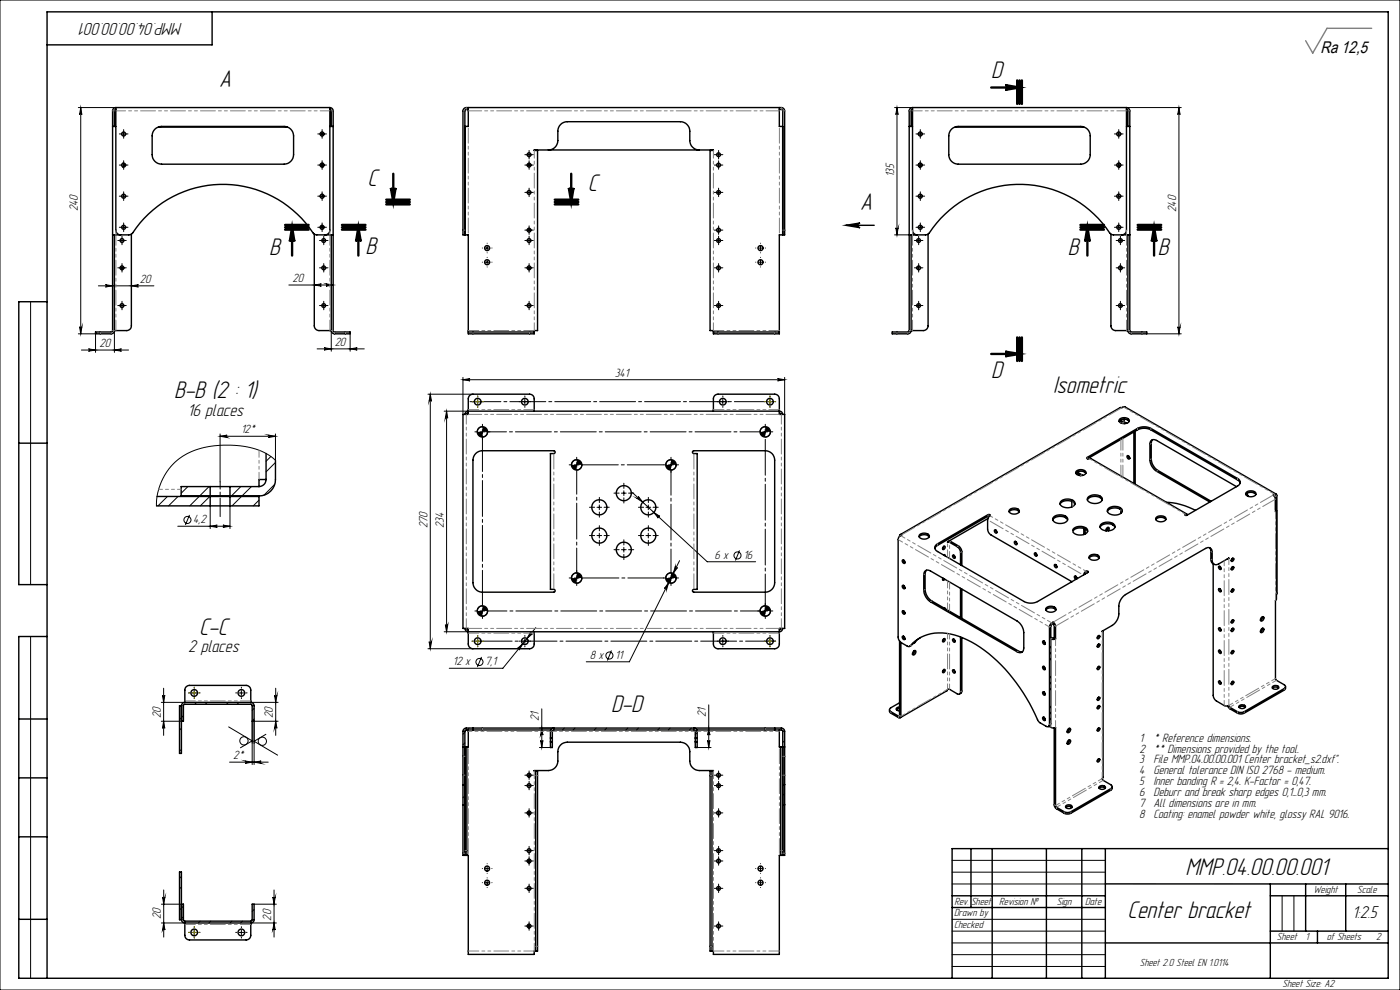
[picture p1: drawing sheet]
<svg xmlns="http://www.w3.org/2000/svg" width="594mm" height="420mm" viewBox="0 0 594 420" stroke-linecap="round" stroke-linejoin="round" font-family="sans-serif">
<defs><g id="words">
<g font-size="10.6">
<text x="502.9" y="371.1">MMP.04.00.00.001</text>
<text x="478.4" y="389.3">Center bracket</text>
</g>
<g font-size="10.5">
<text x="420.6" y="33.2">D</text>
<text x="93.1" y="36.7">À</text>
<text x="155.9" y="78.9">C</text>
<text x="249.4" y="80.8">C</text>
<text x="364.9" y="89.2">À</text>
<text x="155.1" y="108">B</text>
<text x="114.3" y="108.2">B</text>
<text x="453" y="108.1">B</text>
<text x="491.2" y="108.1">B</text>
<text x="420.6" y="160.5">D</text>
<text x="446.8" y="166.5">Isometric</text>
<text x="73.9" y="169">B-B (2 : 1)</text>
<text x="84.5" y="269.5">C-C</text>
<text x="259.4" y="301.8">D-D</text>
</g>
<g font-size="7.6">
<text x="77.4" y="9.9" transform="rotate(-180 77.4 9.9)">MMP.04.00.00.001</text>
<text x="573.7" y="389.4">1:2.5</text>
</g>
<g font-size="7.5">
<text x="79.6" y="176.3">16 places</text>
<text x="79.8" y="276.7">2 places</text>
</g>
<text font-size="7.1" x="560.3" y="22.4">Ra 12,5</text>
<g font-size="5.3">
<text x="379.4" y="75.2" transform="rotate(-90 379.4 75.2)">135</text>
<text x="33" y="89.5" transform="rotate(-90 33 89.5)">240</text>
<text x="499" y="90" transform="rotate(-90 499 90)">240</text>
<text x="124.1" y="119.7">20</text>
<text x="59.3" y="120">20</text>
<text x="42.2" y="147.3">20</text>
<text x="142" y="146.8">20</text>
<text x="260.9" y="159.8">341</text>
<text x="102.3" y="183.9">12*</text>
<text x="82" y="222">4,2</text>
<text x="181.4" y="224.2" transform="rotate(-90 181.4 224.2)">270</text>
<text x="188.3" y="224" transform="rotate(-90 188.3 224)">234</text>
<text x="303.1" y="237.1">6 x</text>
<text x="315.4" y="237.1">16</text>
<text x="250.3" y="279.5">8 x</text>
<text x="261.1" y="279.5">11</text>
<text x="192.1" y="282.3">12 x</text>
<text x="205.9" y="282.3">7,1</text>
<text x="68.2" y="304.6" transform="rotate(-90 68.2 304.6)">20</text>
<text x="115.8" y="304.6" transform="rotate(-90 115.8 304.6)">20</text>
<text x="228.7" y="305.9" transform="rotate(-90 228.7 305.9)">21</text>
<text x="299.5" y="304.2" transform="rotate(-90 299.5 304.2)">21</text>
<text x="483.4" y="314.6">1</text>
<text x="489.4" y="314.6">* Reference dimensions.</text>
<text x="98.9" y="322.1">2*</text>
<text x="483.4" y="323.9">3</text>
<text x="483.4" y="319.2">2</text>
<text x="489.4" y="323.9">File MMP.04.00.00.001 Center bracket_s2.dxf&quot;.</text>
<text x="489.4" y="319.2">** Dimensions provided by the tool.</text>
<text x="483.4" y="328.5">4</text>
<text x="489.4" y="328.5">General tolerance DIN ISO 2768 - medium.</text>
<text x="483.4" y="333.1">5</text>
<text x="489.4" y="333.1">Inner banding R = 2,4. K-Factor = 0,47.</text>
<text x="483.4" y="337.7">6</text>
<text x="489.4" y="337.7">Deburr and break sharp edges 0,1...0,3 mm.</text>
<text x="483.4" y="346.9">8</text>
<text x="483.4" y="342.3">7</text>
<text x="489.4" y="346.9">Coating: enamel powder white, glossy RAL 9016.</text>
<text x="489.4" y="342.3">All dimensions are in mm.</text>
<text x="68.3" y="390" transform="rotate(-90 68.3 390)">20</text>
<text x="115" y="390.6" transform="rotate(-90 115 390.6)">20</text>
</g>
<g font-size="4.5">
<text x="405" y="383.9">Rev.</text>
<text x="412" y="383.9">Sheet</text>
<text x="424" y="383.8">Revision №</text>
<text x="448.4" y="383.8">Sign</text>
<text x="460.4" y="383.8">Date</text>
<text x="557.3" y="378.9">Weight</text>
<text x="575.8" y="378.8">Scale</text>
<text x="404.8" y="388.8">Drawn by</text>
<text x="404.8" y="393.8">Checked</text>
<text x="541.8" y="398.7">Sheet</text>
<text x="553.9" y="398.7">1</text>
<text x="563" y="398.8">of Sheets</text>
<text x="583.9" y="398.8">2</text>
<text x="483.7" y="409.7">Sheet 2.0 Steel EN 1.0114</text>
<text x="544.1" y="418.7">Sheet Size: A2</text>
</g>
</g></defs>
<g fill="none" stroke="#000" stroke-width=".42">
<path d="M0 0h594v420h-594zM33.2 45.6h15.9M34.3 45.6l.4 3a.49 .49 0 0 0-.4-.4 .49 .49 0 0 0-.5 .4zM34.3 45.6v96M51.4 56.9h2M52.5 55.8v2M135.6 56.9h2.1M136.7 55.8v2M379.6 45.6h7.6M380.6 45.6l.5 3a.49 .49 0 0 0-.5-.4 .49 .49 0 0 0-.5 .4zM380.6 45.6v54M389.5 56.9h1.9"/>
<path d="M390.5 55.8v2M473.6 56.9h2.1M474.7 55.8v2M477.9 45.6h23.3M500.2 45.6l.5 3a.49 .49 0 0 0-.5-.4 .49 .49 0 0 0-.5 .4zM500.2 45.6v96M51.4 70h2M52.5 69.1v1.9M135.6 70h2.1M136.7 69.1v1.9M223.5 65.6h2M223.5 70h2"/>
<path d="M224.5 64.6v2.1M224.5 69.1v1.9M303.9 65.6h2M303.9 70h2M304.9 64.6v2.1M304.9 69.1v1.9M389.5 70h1.9M390.5 69.1v1.9M473.6 70h2.1M474.7 69.1v1.9M51.4 96.4h2M51.4 83.2h2"/>
<path d="M52.5 82.3v1.9M52.5 95.4v2.1M135.6 96.4h2.1M135.6 83.2h2.1M136.3 96.1l.7 .7M136.7 82.3v1.9M136.7 95.4v2.1M137 96.1l-.7 .7M223.5 81.7h2M223.5 97.6h2M224.5 80.6v2M224.5 96.6v2.1"/>
<path d="M303.9 81.7h2M303.9 97.6h2M304.9 80.6v2M304.9 96.6v2.1M379.6 99.6h9.5M380.1 96.6a.49 .49 0 0 0 .5 .5 .49 .49 0 0 0 .5-.5l-.5 3zM389.5 96.4h1.9M389.5 83.2h1.9M390.5 82.3v1.9M390.5 95.4v2.1M473.6 96.4h2.1M473.6 83.2h2.1"/>
<path d="M474.7 82.3v1.9M474.7 95.4v2.1M50.8 102h1.9M50.8 113.6h1.9M51.8 101.1v1.9M51.8 112.6v2M136.3 102h2.1M136.3 113.6h2.1M137.3 101.1v1.9M137.3 112.6v2M205.7 105.3h2M205.7 111.2h2"/>
<path d="M206.7 104.2v2M206.7 110.2v2M223.5 102h2M223.5 113.6h2M224.5 101.1v1.9M224.5 112.6v2M303.9 102h2M303.9 113.6h2M304.9 101.1v1.9M304.9 112.6v2M321.7 105.3h2M321.7 111.2h2"/>
<path d="M322.7 104.2v2M322.7 110.2v2M388.8 102h2M388.8 113.6h2M389.7 101.1v1.9M389.7 112.6v2M474.3 102h2.1M474.3 113.6h2.1M475.4 101.1v1.9M475.4 112.6v2M13 128v120M33.8 138.6a.49 .49 0 0 0 .5 .5 .49 .49 0 0 0 .4-.5l-.4 3z"/>
<path d="M41.7 121.3h23.6M44.7 120.8l3.1 .5-3.1 .5a.49 .49 0 0 0 .5-.5 .49 .49 0 0 0-.5-.5zM50.8 129.6h1.9M51.8 128.6v2.1M55.7 121.3l3-.5a.49 .49 0 0 0-.4 .5 .49 .49 0 0 0 .4 .5zM122.6 120.9h18.8M133.4 120.9l2.9-.5a.49 .49 0 0 0-.4 .5 .49 .49 0 0 0 .4 .5zM136.3 129.6h2.1M137.3 128.6v2.1M138.4 120.4l3 .5-3 .5a.49 .49 0 0 0 .4-.5 .49 .49 0 0 0-.4-.5zM223.5 129.6h2M224.5 128.6v2.1"/>
<path d="M303.9 129.6h2M304.9 128.6v2.1M388.8 129.6h2M389.7 128.6v2.1M474.3 129.6h2.1M475.4 128.6v2.1M499.7 138.6a.49 .49 0 0 0 .5 .5 .49 .49 0 0 0 .5-.5l-.5 3zM33.2 141.6h7.3v7.9M34.5 148.5h20M37.5 148l3 .5-3 .5a.49 .49 0 0 0 .5-.5 .49 .49 0 0 0-.5-.5zM48.5 148.5l3-.5a.49 .49 0 0 0-.4 .5 .49 .49 0 0 0 .4 .5zM48.5 140.2v9.3"/>
<path d="M134.5 148h20.1M137.5 147.5l3 .5-3 .5a.49 .49 0 0 0 .5-.5 .49 .49 0 0 0-.5-.5zM140.5 140.2v8.8M148.6 141.6v7.4M148.6 148l3-.5a.49 .49 0 0 0-.5 .5 .49 .49 0 0 0 .5 .5zM486.6 141.6h14.6M181.6 167.2h19.1M182.6 167.2l.5 3a.51 .51 0 0 0-.5-.5 .51 .51 0 0 0-.5 .5zM182.6 167.2v108M188.5 174.4h10.2M189.5 174.4l.5 3a.51 .51 0 0 0-.5-.5 .51 .51 0 0 0-.6 .5zM189.5 174.4v93.6"/>
<path d="M196.4 160.1v15.7M196.4 161.1h136.5M196.4 161.1l3-.5a.49 .49 0 0 0-.4 .5 .49 .49 0 0 0 .4 .5zM201.7 170.4h2M202.7 169.4v2M221.7 170.4h2M222.7 169.4v2M305.7 170.4h2M306.7 169.4v2M325.7 170.4h2M326.7 169.4v2M329.9 160.6l3 .5-3 .5a.49 .49 0 0 0 .5-.5 .49 .49 0 0 0-.5-.5z"/>
<path d="M332.9 160.1v15.7M93.4 185.1l3-.5a.51 .51 0 0 0-.5 .5 .51 .51 0 0 0 .5 .5zM93.4 184.1v20.3M93.4 185.1h23.5M113.9 184.6l3 .5-3 .5a.51 .51 0 0 0 .5-.5 .51 .51 0 0 0-.5-.5zM114.9 193.7l-2 2M116.9 196.2l-4 4M116.9 184.1v11.2l-3.6-2.7-4-1.8-5.1-1.3-5.4-.6-6.7 .1-5.2 .8-4.5 1.3-4.6 2.3-4.6 3.7-3.5 4.8-1.8 3.8-1 3.3-.5 5.6M203.7 183.2h2M204.7 182.2v2M204.7 181a2.23 2.23 0 0 0-2.2 2.2M206.9 183.2a2.23 2.23 0 0 1-2.2 2.2"/>
<path d="M243.7 197.2h2M244.7 196.2v2M244.7 195a2.23 2.23 0 0 0-2.2 2.2M246.9 197.2a2.17 2.17 0 0 1-2.2 2.2M283.7 197.2h2M284.7 196.2v2M284.7 195a2.17 2.17 0 0 0-2.2 2.2M286.9 197.2a2.17 2.17 0 0 1-2.2 2.2M323.7 183.2h2M324.7 182.2v2M324.7 181a2.17 2.17 0 0 0-2.2 2.2M326.9 183.2a2.23 2.23 0 0 1-2.2 2.2"/>
<path d="M71 210.6l-4 4M75.5 210.6l-4 4M79.7 206.4l-2.8 2.9M80.4 218.5l-1.7 4.2M84.5 210.6l-4 4M88.7 206.4l-4 4M89 210.6l-4 4M89.2 214.6v9.6M97.6 214.6v9.6M98 210.6l-.4 .4M102.2 206.4l-4 4M102.4 210.6l-3.9 4"/>
<path d="M106.7 206.4l-4 4M109.9 212.2l-2.4 2.4M116.6 205.5l-4.6 4.6M253.3 215.2h2M254.3 214.2v2M263.7 209.2h2M264.7 208.2v2M268.3 209l31.8 29.3h20.5M270.2 211.4a.5 .5 0 0 0 .6 0 .5 .5 0 0 0 .1-.7l1.8 2.4zM274.1 215.2h2M275.1 214.2v2M277.4 217.4l2.6 1.7a.5 .5 0 0 0-.7 0 .5 .5 0 0 0 0 .7z"/>
<path d="M75.4 223.3h22.2M89.2 223.3l3-.5a.49 .49 0 0 0-.5 .5 .49 .49 0 0 0 .5 .4zM94.6 222.8l3 .5-3 .4a.49 .49 0 0 0 .4-.4 .49 .49 0 0 0-.4-.5zM253.3 227.2h2M254.3 226.2v2M263.7 233.2h2M264.7 232.2v2M274.1 227.2h2M275.1 226.2v2M288.3 237.9l-21.3 42.9h-18.3M313.8 233.5l-1.8 4.3M203.7 259.2h2"/>
<path d="M204.7 258.2v2M204.7 257a2.23 2.23 0 0 0-2.2 2.2M206.9 259.2a2.17 2.17 0 0 1-2.2 2.2M243.7 245.2h2M244.7 244.2v2M244.7 243a2.29 2.29 0 0 0-2.2 2.2M246.9 245.2a2.17 2.17 0 0 1-2.2 2.2M283.7 245.2h2M283.7 247.2l-.9 2.9a.52 .52 0 0 0-.2-.6 .52 .52 0 0 0-.7 .1zM284.7 244.2v2M284.7 243a2.23 2.23 0 0 0-2.2 2.2M286.5 240.3a.52 .52 0 0 0 .3 .7 .52 .52 0 0 0 .6-.2l-1.8 2.5z"/>
<path d="M286.9 245.2a2.17 2.17 0 0 1-2.2 2.2M323.7 259.2h2M324.7 258.2v2M324.7 257a2.17 2.17 0 0 0-2.2 2.2M326.9 259.2a2.17 2.17 0 0 1-2.2 2.2M13 270v145M181.6 275.2h19.1M182.1 272.2a.51 .51 0 0 0 .5 .5 .51 .51 0 0 0 .5-.5l-.5 3zM188.5 268h10.2M188.9 265a.51 .51 0 0 0 .6 .5 .51 .51 0 0 0 .5-.5l-.5 3zM201.7 272h2M202.7 271v2"/>
<path d="M204.3 278.7l-1.7 4.3M219.5 275.1l2.3-2-1.5 2.7a.5 .5 0 0 0-.1-.7 .5 .5 0 0 0-.7 0zM221.7 272h2M222.7 271v2M225.1 268.3a.5 .5 0 0 0 .1 .7 .5 .5 0 0 0 .6-.1l-2.2 2zM227.3 266.3l-13.9 17.2h-22.8M259.4 276l-1.7 4.2M305.7 272h2M306.7 271v2M325.7 272h2M326.7 271v2M68.4 298h10"/>
<path d="M68.9 295a.49 .49 0 0 0 .5 .4 .49 .49 0 0 0 .5-.4l-.5 3zM69.4 292v20M81.4 294h2M82.4 293v2M83.4 298l-.7 .8M87.9 298l-.8 .8M96.9 298l-.8 .8M101.4 298l-.8 .8M101.4 294h2M102.4 293v2M106.4 298h11.6M116.5 295a.51 .51 0 0 0 .5 .4 .51 .51 0 0 0 .5-.4l-.5 3z"/>
<path d="M117 292v20M300.7 299v18.1M68.4 306h9.4M69.4 306l.5 3a.49 .49 0 0 0-.5-.5 .49 .49 0 0 0-.5 .5zM77 317.9l-.8 .8M77 308.9l-.8 .9M77.8 303.6l-1.6 1.6M97 308.4l10 5.9-5 2.9M107.8 300.5l-.8 .9M107.8 305l-.8 .8M107.8 306v18.4M112.8 311.5l-5 3 10 5.9"/>
<path d="M117 306l.5 3a.51 .51 0 0 0-.5-.5 .51 .51 0 0 0-.5 .5zM118 306h-11v18.4M197.2 310.7l-.8 .8M197.2 315.2l-.8 .8M199 308.9l-.8 .8M228.9 317.1h4.6M228.9 308.9h6M229.4 314.1a.49 .49 0 0 0 .5 .5 .49 .49 0 0 0 .5-.5l-.5 3zM229.9 308.9l.5 3a.49 .49 0 0 0-.5-.5 .49 .49 0 0 0-.5 .5zM229.9 300.7v16.4M233.6 314.7l-.1 .1M239.4 308.9l-.7 .8"/>
<path d="M243.9 308.9l-.8 .8M252.9 308.9l-.8 .8M257.4 308.9l-.8 .8M266.4 308.9l-.8 .8M270.9 308.9l-.8 .8M279.9 308.9l-.9 .8M284.3 308.9l-.8 .8M293.3 308.9l-.8 .8M295.8 310.9l-.8 .8M295.8 317.1h5.9M300.2 314.1a.49 .49 0 0 0 .5 .5 .49 .49 0 0 0 .5-.5l-.5 3zM300.7 308.9l.5 3a.49 .49 0 0 0-.5-.5 .49 .49 0 0 0-.5 .5z"/>
<path d="M332.8 309.8l-.7 .7M332.9 314.2l-.8 .8M97.4 323.3h16.4M104 322.8l3 .5-3 .6a.51 .51 0 0 0 .5-.5 .51 .51 0 0 0-.5-.6zM107.8 323.3l3-.5a.51 .51 0 0 0-.5 .6 .51 .51 0 0 0 .5 .5zM197.2 337.6l-.8 .8M223.5 328.9h2M223.5 333.3h2M224.5 327.9v2M224.5 332.3v2M303.9 328.9h2M303.9 333.3h2"/>
<path d="M304.9 327.9v2M304.9 332.3v2M332.9 336.6l-.8 .8M223.5 344.9h2M224.5 343.9v2M224.5 359.9v2M303.9 344.9h2M304.9 343.9v2M304.9 359.9v2M332.9 341.1l-.3 .3M69.5 377.6v20M77 371.8l-.8 .8"/>
<path d="M77 376.3l-.8 .8M116.3 377.6v20M205.7 368.5h2M205.7 374.5h2M206.7 367.5v2M206.7 373.5v2M223.5 360.9h2M223.5 365.3h2M223.5 376.9h2M224.5 364.3v2M224.5 375.9v2M303.9 360.9h2"/>
<path d="M303.9 365.3h2M303.9 376.9h2M304.9 364.3v2M304.9 375.9v2M321.7 368.5h2M321.7 374.5h2M322.7 367.5v2M322.7 373.5v2M404 370h65M404 365h65M404 375h65M68.5 391.6h9.9"/>
<path d="M68.5 383.6h8.5M69 380.6a.51 .51 0 0 0 .5 .5 .51 .51 0 0 0 .5-.5l-.5 3zM69.5 391.6l.5 3a.51 .51 0 0 0-.5-.5 .51 .51 0 0 0-.5 .5zM77.8 384.4l-1.6 1.7M77.8 388.9l-1.2 1.3M81.4 395.6h2M82.4 394.6v2M84.9 390.8l-.8 .8M89.4 390.8l-.8 .8M98.4 390.8l-.8 .8M101.4 395.6h2M102.4 394.6v2"/>
<path d="M102.9 390.8l-.8 .8M106.4 391.6h10.9M107.8 385.9l-.8 .8M107.8 383.6h9.5M115.7 380.6a.51 .51 0 0 0 .6 .5 .51 .51 0 0 0 .5-.5l-.5 3zM116.3 391.6l.5 3a.51 .51 0 0 0-.5-.5 .51 .51 0 0 0-.6 .5zM223.5 392.9h2M224.5 391.9v2M303.9 392.9h2M304.9 391.9v2M404 390h65M404 395h65"/>
<path d="M544 380v15M549 380v15M404 410h65M404 405h65M404 400h65"/>
<circle cx="79.5" cy="220.6" r="1.5"/>
<circle cx="312.9" cy="235.6" r="1.51"/>
<circle cx="258.6" cy="278.1" r="1.5"/>
<circle cx="203.4" cy="280.8" r="1.51"/>
<circle cx="103.5" cy="314.3" r="1.75"/>
<circle cx="111.3" cy="314.5" r="1.74"/>
</g>
<path d="M358.9 95.6l6-1a1.01 1.01 0 0 0-1 1 1.01 1.01 0 0 0 1 1z" fill="none" stroke="#000" stroke-width=".6" stroke-linecap="butt"/>
<path d="M426.5 36.1l6 1-6 1a1.01 1.01 0 0 0 1-1 1.01 1.01 0 0 0-1-1zM165.8 79.7a1.01 1.01 0 0 0 1 1 1.01 1.01 0 0 0 1.1-1l-1 6zM241.3 79.7a1.01 1.01 0 0 0 1 1 1.01 1.01 0 0 0 1-1l-.9 6zM123.9 96.4l1 6a.99 .99 0 0 0-1-.9 .99 .99 0 0 0-1 .9zM152 96.4l1.1 6a1.01 1.01 0 0 0-1-.9 1.01 1.01 0 0 0-1 .9zM461.4 96.4l1 6a1.01 1.01 0 0 0-1-.9 1.01 1.01 0 0 0-1 .9zM489.7 96.4l1 6a1.01 1.01 0 0 0-1-.9 1.01 1.01 0 0 0-1 .9zM426.5 149.2l6 1-6 .9a.99 .99 0 0 0 1-.9 .99 .99 0 0 0-1-1z" fill="none" stroke="#000" stroke-width="1" stroke-linecap="butt"/>
<g fill="none" stroke="#000" stroke-width=".6">
<path d="M90 5v14h-70M47.8 53.6h1.3M49.1 45.6v52a2.05 2.05 0 0 0 2.1 2M49.1 45.6a1.39 1.39 0 0 0-1.3 1.4v93.2l-.6 .6h-6.7v.8h6.7a1.33 1.33 0 0 0 1.3-1.4M49.1 46.4l-.6 .6v6.6M49.1 45.6h90.8M65.7 54.8l1.3-.8 1.5-.4h52a4 4 0 0 1 4.1 4v8a4.1 4.1 0 0 1-4.1 4.1h-52a4 4 0 0 1-3.9-4.1v-8.7zM67.3 53.8h54.5M139.9 45.6v52a2.05 2.05 0 0 1-2 2M139.9 53.6h1.5M139.9 45.6a1.45 1.45 0 0 1 1.5 1.4v93.4l.6 .4h6.6v.8h-6.6a1.39 1.39 0 0 1-1.5-1.4M139.9 46.4l.6 .5v6.7"/>
<path d="M198.7 45.6v8h-1.4v46h1.4v41.2M198.7 46.4l-1.1 .1-.4 .4v52.7h-.8v-52.6a1.45 1.45 0 0 1 1.4-1.4h133.7a1.45 1.45 0 0 1 1.4 1.4v52.6h-.8M330.7 45.6v8h1.4M330.7 46.4l1.1 .1 .3 .4v52.7M385.8 53.6h1.4M387.2 45.6v52a1.99 1.99 0 0 0 1.9 2M387.2 45.6a1.39 1.39 0 0 0-1.4 1.4v93.4l-.6 .4h-6.6v.8h6.6a1.39 1.39 0 0 0 1.4-1.4M387.2 46.4l-.6 .5v6.7M387.2 45.6h90.7M403.7 54.8l1.3-.8 1.5-.4h52a4 4 0 0 1 4.1 4v8a4 4 0 0 1-4.1 4.1h-52a4 4 0 0 1-3.9-4.1v-8.7zM405.3 53.8h54.5M477.9 45.6v52a1.99 1.99 0 0 1-1.9 2"/>
<path d="M477.9 53.6h1.5M477.9 45.6a1.45 1.45 0 0 1 1.5 1.4v93.4l.6 .4h6.6v.8h-6.6a1.39 1.39 0 0 1-1.5-1.4M477.9 46.4l.6 .5v6.7M52.1 69.3l.5 .7-.5 .8M137.1 69.3l-.5 .7 .5 .8M232.7 63.6a4 4 0 0 0 4-4v-3.9a4 4 0 0 1 4-4.1h48a4 4 0 0 1 4 4.1v3.9a4 4 0 0 0 4 4M390.1 69.3l.5 .7-.5 .8M475.1 69.3l-.5 .7 .5 .8M47.8 99.6h7.1l.9-.3a46.1 46.1 0 0 1 77.5 0l.9 .3h7.2M48.5 99.6v40.6M55.7 99.3v38.9a1.99 1.99 0 0 1-1.9 2h-5.3M133.3 99.3v38.9a2.05 2.05 0 0 0 2.1 2h5.1"/>
<path d="M140.5 99.6v40.6M332.1 99.6h-1.4v41.2M332.1 97.6v2M358.9 95.6h12M385.8 99.6h7.1l.9-.3a46.1 46.1 0 0 1 77.5 0l.9 .3h7.2M386.6 99.6v40.6M393.8 99.3v38.9a2.05 2.05 0 0 1-2 2h-5.2M471.3 99.3v38.9a2.05 2.05 0 0 0 2.1 2h5.1M478.5 99.6v40.6M20 128h-12v120h12M198.7 140.8h28M198.7 140.8v.8h28v-.8"/>
<path d="M226.7 140.8v-.6h1.4v-76.4l-1.4-.2h76l-1.4 .2v76.4h1.4v.6M302.7 140.8v.8h28v-.8M302.7 140.8h28M198.7 174.4v1.4h-2.3v90.8h2.3v1.4M198.7 174.4a1.39 1.39 0 0 0-1.4 1.4M198.7 175.2l-.6 .6M198.7 174.4v-5.2a1.93 1.93 0 0 1 2-2h24a1.93 1.93 0 0 1 2 2v5.2M198.7 174.4h132M302.7 174.4v-5.2a1.93 1.93 0 0 1 2-2h24a1.93 1.93 0 0 1 2 2v5.2M330.7 174.4v1.4h2.2v90.8h-2.2v1.4M330.7 174.4a1.33 1.33 0 0 1 1.4 1.4M330.7 175.2l.6 .6"/>
<path d="M474.8 178.8a2.87 2.87 0 0 1 4.3 0M475.1 177.8a2.7 2.7 0 0 1 4.1 .7 2.55 2.55 0 0 1-4.4 0zM475.5 178.1v1.2l.7-.1 1 .5M475.5 178.8l1.5 .1M477 178.9l1 .7M477 177.9v1.1M8 188h12M112.9 192.4v11M116.9 195.3v8.1a7 7 0 0 1-7 7M201.9 192.4l1.2-.9 1.6-.3h30.2a.68 .68 0 0 1 .6 1 .68 .68 0 0 1-1.1 .2h-.9v57.6h.5a1.07 1.07 0 0 1 1.5 .8l-.6 .4h-30.2a4.1 4.1 0 0 1-4-4v-52l.3-1.5zM294 191.4l30.7-.2a4 4 0 0 1 4 4v52a4 4 0 0 1-4 4h-30.3a.68 .68 0 0 1-.5-.9 .68 .68 0 0 1 1-.3h.9v-57.6h-.4a.9 .9 0 0 1-1.1 .1 .9 .9 0 0 1-.3-1.1zM456.7 199.9a2.71 2.71 0 0 1 4.1 .6 2.55 2.55 0 0 1-4.4 0z"/>
<path d="M461.4 194.6l21.2-12.2a6.3 6.3 0 0 1 5.7 0l36.7 21.2 1.2 1.3M478.2 193.4a.78 .78 0 0 1 1 .4 .78 .78 0 0 1-.2 1l-.7-.5zM478.7 193.3l.6 1.1M478.8 193.3l.5 1.1M481.1 183.3v21.8M481.6 183v22.4M489 186.5l-.5 1.7v6.5a6.2 6.2 0 0 0 2.8 4.9l22.6 13.1M66.4 214.6h22.8M66.6 210.6h22.6M89.2 210.6h8.4M89.2 214.6h8.4M89.2 206.4h8.4"/>
<path d="M89.2 210.4h8.4M89.2 206.4v4M89.2 210.6v4M89.2 206.4h-12.3v4h12.3M97.6 206.4v4M97.6 210.6v4M97.6 210.6h12.3M97.6 206.4h12.3M97.6 210.4h12.3M109.9 210.4v.2M109.9 210.6v4h-12.3M112.9 203.4a3 3 0 0 1-3 3"/>
<path d="M112.9 203.4h-3v3M419.9 219h-.7l-21.4 12.4-1.2 1.3M428.2 217.2a2.87 2.87 0 0 1 4.2 0M428.4 216.2a2.67 2.67 0 0 1 4.1 .6 2.55 2.55 0 0 1-4.4 0zM446.9 219.5a4.1 4.1 0 0 1 6.1 .5 3.2 3.2 0 0 1-4.6 1.9l-1.1-.5-.6-.7zM449.8 213.9a4 4 0 0 1 6.3 0M450.3 212.5a4.2 4.2 0 0 1 5.8 .8 2.86 2.86 0 0 1-3.9 2.1 1.86 1.86 0 0 1-2.2-2.6zM454.8 212.7v2.4M456.5 200.8a2.94 2.94 0 0 1 4.2 0M456.6 200.6l1.9 1.2M457 200.3l2.4 1.4M457.6 200l-.4 .3"/>
<path d="M461.4 212.1a4 4 0 0 1 6.3 0M461.9 210.7a4.2 4.2 0 0 1 5.8 .8 2.56 2.56 0 0 1-3.3 2.1 2.49 2.49 0 0 1-3-2.2zM469.9 217a4 4 0 0 1 6.2 0M470.4 215.6a4.3 4.3 0 0 1 5.8 .8 2.61 2.61 0 0 1-3.3 2.1 2.44 2.44 0 0 1-3-2.2zM476 216.7l-.5 .1v1M490.6 219.5a2.7 2.7 0 0 1 4.1 .6 2.55 2.55 0 0 1-4.4 0zM495 213.1a28.5 28.5 0 0 1 12.2 3.4M503.5 218l-40.7-23.5h-.6a.56 .56 0 0 1-.7 .2 .56 .56 0 0 1-.3-.6l21.4-12.4a6.3 6.3 0 0 1 5.7 0l36.7 21.3a1.7 1.7 0 0 1 1.2 1.6 1.7 1.7 0 0 1-1.2 1.6l-21.3 12.4h-.9a.5 .5 0 0 1 .4-.6 .5 .5 0 0 1 .6 .5M524.7 206.5l-34-19.7a1.72 1.72 0 0 0-2-.1 1.72 1.72 0 0 0-.8 1.8v6.5a6.2 6.2 0 0 0 2.8 4.9l22.6 13.1M528.6 209.8a2.83 2.83 0 0 1 4.2 0M528.8 208.9a2.67 2.67 0 0 1 4.1 .6 2.55 2.55 0 0 1-4.4 0zM529 209.4l.7 1.2"/>
<path d="M540.6 210.4l.6 .1v6.7a.59 .59 0 0 0 .4-.6 .59 .59 0 0 0-.4-.6M541.2 211.8l-.5-1.2-.5-.5 .6-.4a.6 .6 0 0 1 .7-.1 .6 .6 0 0 1 .3 .7l-.2 42M541.5 209.6l-64.5-37.1-1 .5-.7-.1-93.3 53.9M541.6 216.6v37.6l-.4 .5v33.2l.4 .7 3.3 1.9a.87 .87 0 0 1 .5 .8 .87 .87 0 0 1-.5 .8l-17 9.8-1 .3-1.9-.3-3.2-1.8-.4-.8-1.8 .1-3.5-2a3.1 3.1 0 0 1-1.4-2.4v-55.8M381.7 227.6a.62 .62 0 0 1 .2-.8 .62 .62 0 0 1 .8 .1 2.28 2.28 0 0 0-1.6 2v41.3a2.97 2.97 0 0 0 1.4 2.5l2.6 1.5 .7 .1a17.7 17.7 0 0 1 19.2-4.9 54.4 54.4 0 0 1 27.7 22.4 91.3 91.3 0 0 1 7.8 14.1l3.4 2.2a.86 .86 0 0 0 1 .1 .86 .86 0 0 0 .4-.9v-41.5a2.37 2.37 0 0 1 1.6-1.9M383 237.5a.87 .87 0 0 1 .8 .6 .87 .87 0 0 1-.2 1l-.8-.9zM383.4 237.6l.6 1.1M383.4 237.6l.6 1M390 227.8a2.83 2.83 0 0 1 4.2 0M390.2 226.8a2.71 2.71 0 0 1 4.1 .7 2.55 2.55 0 0 1-4.4 0zM400.3 231.9l.4-.2a.76 .76 0 0 1 .2 1 .76 .76 0 0 1-1 .3zM400.3 235.5l.6-.2 .1 .5"/>
<path d="M400.5 231.8l-.6 .9M400.5 235.4l-.1 .1M402.7 229.5l4 2.1a3.2 3.2 0 0 1 1.4 2.5v5.8M404.3 235.5a.7 .7 0 0 1 .9 .5 .7 .7 0 0 1-.5 .8l-.5-.7zM404.7 235.5l.6 1M419.1 220l-17.1 9.9 .9 .2 3.2 1.8a3.2 3.2 0 0 1 1.4 2.5v5.2M422 224.8a.82 .82 0 0 1 .8 .5 .82 .82 0 0 1-.1 .9l-.7-.5zM422.5 224.8l.5 1M430.5 229.7a.82 .82 0 0 1 .9 .5 .82 .82 0 0 1-.3 .9l-.7-.8zM430.9 229.7l.6 1M439 234.6a.84 .84 0 0 1 .8 .5 .84 .84 0 0 1-.2 .9l-.6-.5zM439.4 234.6l.6 1"/>
<path d="M446.7 220.6a4 4 0 0 1 6.3 0M447.4 239.6a.74 .74 0 0 1 .9 .3 .74 .74 0 0 1-.2 1l-.6-.5zM447.9 239.5l.6 1M455.2 225.5a4 4 0 0 1 6.3 0M455.7 224.1a4.2 4.2 0 0 1 5.8 .8 2.57 2.57 0 0 1-3.3 2.1 2.44 2.44 0 0 1-3-2.2zM459.8 224.2v2.6M460.4 224.4v2.1M462.1 236.8a2.87 2.87 0 0 1 4.3 0M462.4 235.8a2.73 2.73 0 0 1 4 .6 2.55 2.55 0 0 1-4.4 0zM466.8 223.7a4 4 0 0 1 6.2 0M467 222.6a4.1 4.1 0 0 1 6.1 .5 3.2 3.2 0 0 1-4.6 1.9l-1.5-.8a1.11 1.11 0 0 1 0-1.6zM469.2 225.2a1.1 1.1 0 0 1 1.4-1.3l-.3 1.3"/>
<path d="M470.1 223.7l-.1 .8-.6 .7M490.4 220.4a2.87 2.87 0 0 1 4.3 0M513.2 232.4l.6 1.6v3.9l.4 .9 .9 .6M521.2 236.8l.2 .1M521.4 236.9l-4.3 2.3a1.71 1.71 0 0 1-2 .2 1.71 1.71 0 0 1-.8-1.8v-3.3a1.72 1.72 0 0 0-.8-1.8 1.72 1.72 0 0 0-2 .2l-34 19.6a6.4 6.4 0 0 0-2.8 4.9 9.7 9.7 0 0 1-.5 5.3l-1.8 2.5-4.8 2.8 .4-.2v62.3l-.4 .5 .5 .7 3.2 1.8a.85 .85 0 0 1 .6 .8 .85 .85 0 0 1-.6 .9l-17 9.8a3 3 0 0 1-2.8 0l-3.3-2-.3-.5v-33.3l-1.3 .2-1.6-.7M521.4 236.9l-.7 .2M522.7 237l.4-.2a.74 .74 0 0 1 .2 .9 .74 .74 0 0 1-.9 .3zM522.9 236.8l-.5 1M383 248.3a.85 .85 0 0 1 .8 .5 .85 .85 0 0 1-.2 1l-.8-.8zM383 259.1a.87 .87 0 0 1 .8 .5 .87 .87 0 0 1-.2 1l-.8-.8zM383.4 248.4l.6 1M383.4 259.1l.6 1.1"/>
<path d="M383.4 259.2l.6 1M392.4 242.3l1.3-.5 1.1 .4 36.8 21.3a6.2 6.2 0 0 1 2.8 4.9v6.5a1.71 1.71 0 0 1-.8 1.8 1.71 1.71 0 0 1-2-.2l-36.8-21.2a6.3 6.3 0 0 1-2.9-4.9v-6.5zM393.1 241.9l-.6 1.6v6.6a6.3 6.3 0 0 0 2.9 4.9l36.7 21.2 1.7 .3M400 245.3v.9l.9-.4M400.3 245.4l-.4 .4M400.4 257.9h.5l.1 .4M400.5 257.9h.1M407.5 249.6v12.4M408.1 249.9v12.4M443.7 258.8a2.94 2.94 0 0 1 4.3 0M444 257.8a2.67 2.67 0 0 1 4.1 .7 2.55 2.55 0 0 1-4.4 0zM454.8 246.8h.1"/>
<path d="M456.4 244.4h-.2a.81 .81 0 0 0-.3 .8 .81 .81 0 0 0 .6 .6M456.4 244.4l.5 1.2M456.4 244.4l.6 1M459.8 243.9l.2-.6a.97 .97 0 0 1 .6-1 .97 .97 0 0 1 1.2 .4l-21.6 12.5a6.3 6.3 0 0 1-5.6 0l-36.8-21.2a1.72 1.72 0 0 1-1.2-1.7 1.72 1.72 0 0 1 1.2-1.6l21.8-12.5 .6 .4-1.1 1.7-.1 4.2a3.1 3.1 0 0 0 1.5 2.5l34.3 19.8M460.4 243.4v.1M461.4 242.9l-.6 .1-.4 .6M517 249.9a.74 .74 0 0 1 .9 .3 .74 .74 0 0 1-.1 .9l-.6-.5zM517.2 240.2a.7 .7 0 0 1 .9 .5 .7 .7 0 0 1-.5 .9l-.6-.7zM517.6 240.3l.5 .9M517.6 249.7l.5 1M522.7 240.6l.4-.2a.74 .74 0 0 1 .2 .9 .74 .74 0 0 1-.9 .3zM522.7 250.1l.4-.3a.74 .74 0 0 1 .2 1 .74 .74 0 0 1-.9 .3z"/>
<path d="M522.9 240.4l-.5 1M522.9 249.9l-.5 1M20 270h-12v145h581v-410h-569v410M197.3 266.6a1.45 1.45 0 0 0 1.4 1.4M198.1 266.6l.6 .6M198.7 268v5.2a1.99 1.99 0 0 0 2 2h24a1.99 1.99 0 0 0 2-2v-5.2M198.7 268h132M302.7 268v5.2a1.99 1.99 0 0 0 2 2h24a1.99 1.99 0 0 0 2-2v-5.2M331.3 266.6l-.6 .6M332.1 266.6a1.39 1.39 0 0 1-1.4 1.4M381.7 271.9l-.1 31.8-.4 .1-3.2-1.9a.89 .89 0 0 1-.6-.8 .89 .89 0 0 1 .6-.8l3.7-2.1M382.2 272.5v31.4a.63 .63 0 0 1-.3 .6 .63 .63 0 0 1-.7-.1l-3.5-2-.3-1.3"/>
<path d="M382.8 270a.78 .78 0 0 1 1 .4 .78 .78 0 0 1-.2 1l-.6-.6zM383.4 269.9l.6 1.1M387.6 276.3l.6-.3a.96 .96 0 0 1 .2 1.2 .96 .96 0 0 1-1.3 .4zM388.1 276l-.3 1-.7 .5M388.6 271.9l-.6 .9-.6 .2M390.5 270.5l-4.6 3.7M400.3 271.1l.4-.2a.76 .76 0 0 1 .2 .9 .76 .76 0 0 1-1 .4zM400.5 271l-.6 .9M404.3 271.1a.7 .7 0 0 1 .9 .5 .7 .7 0 0 1-.5 .8l-.5-.7zM404.7 271.1l.6 1M407.5 270.2v23.3a.88 .88 0 0 1-.4 .9 .88 .88 0 0 1-1-.1l-3.2-1.9h-.8l-.4 .7-19.8 11.4M408.1 270.5v22.7l-.3 .8-.7 .4"/>
<path d="M442.4 272.1a.78 .78 0 0 1 .9 .3 .78 .78 0 0 1-.1 1l-.7-.5zM442.9 272l.6 1zM445.8 271l.8 .3 1.3-.2M445.8 270.4l.7 .4 .8-.1M446.9 264.6l-1.1 1v41.4l-.2 .7-.7 .5M446.9 263.9l.8 1 .2 .8v5.4M446.9 264.6l.4 .7v5.4M446.9 263.9v.7M447.3 270.7l.6 .4M465.9 273.4l.4-.2a.74 .74 0 0 1 .2 .9 .74 .74 0 0 1-.9 .3zM465.9 269.8l.4-.2a.74 .74 0 0 1 .2 .9 .74 .74 0 0 1-.9 .3zM466.1 269.6l-.6 1"/>
<path d="M466.1 273.2l-.6 1M517 276a.76 .76 0 0 1 1 .3 .76 .76 0 0 1-.2 1l-.6-.6zM517 266.5a.74 .74 0 0 1 .9 .3 .74 .74 0 0 1-.1 1l-.6-.5zM517.6 266.4l.5 1M517.6 275.9l.5 .9M522.7 266.7l.4-.2a.76 .76 0 0 1 .2 1 .76 .76 0 0 1-.9 .3zM522.7 263.2l.4-.3a.74 .74 0 0 1 .2 1 .74 .74 0 0 1-.9 .3zM522.7 276.2l.4-.2a.74 .74 0 0 1 .2 .9 .74 .74 0 0 1-.9 .3zM522.9 263l-.5 .9M522.9 266.6l-.5 .9M522.9 276l-.5 1M535.3 266.8l.3-.3a.87 .87 0 0 1 .7 .9 .87 .87 0 0 1-.7 .9l-.5 .1-.3-.3z"/>
<path d="M535.3 261.8l.3-.1a.85 .85 0 0 1 .8 .8 .85 .85 0 0 1-.8 .9l-.5 .1-.3-.3zM535.7 261.6l-.3 1-.6 .6M535.7 266.5l-.3 1-.6 .6M76.2 299.4h.8v20.2h-.8zM78.4 298a1.39 1.39 0 0 0-1.4 1.4M78.4 298v-5.2a1.99 1.99 0 0 1 2-2h24a1.99 1.99 0 0 1 2 2v5.2M78.4 298h28M106.4 298a1.45 1.45 0 0 1 1.4 1.4v6.6h-.8v-6.8l-.5-.4h-28.2l-.5 .4v6.8h-.8M381.7 299.9l-.3 .1a.83 .83 0 0 0-1.2 .7 .83 .83 0 0 0 1 .9h.5M400.3 284.2l.4-.2a.74 .74 0 0 1 .2 .9 .74 .74 0 0 1-1 .3zM400.5 284l-.6 1M404.3 284.1a.71 .71 0 0 1 .9 .5 .71 .71 0 0 1-.5 .9l-.5-.7z"/>
<path d="M404.7 284.2l.6 1M442.4 282.8a.79 .79 0 0 1 .9 .4 .79 .79 0 0 1-.1 1l-.7-.5zM442.5 293.5a.86 .86 0 0 1 .9 .5 .86 .86 0 0 1-.2 1l-.8-.8zM442.9 293.5l.6 1.1zM442.9 282.7l.6 1.1zM465.9 299.6l.4-.3a.74 .74 0 0 1 .2 1 .74 .74 0 0 1-.9 .3zM465.9 296l.4-.3a.74 .74 0 0 1 .2 1 .74 .74 0 0 1-.9 .3zM465.9 282.9l.4-.2a.74 .74 0 0 1 .2 .9 .74 .74 0 0 1-.9 .3zM466.1 282.7l-.6 1M466.1 295.8l-.6 1M466.1 299.4l-.6 1M517 289a.74 .74 0 0 1 .9 .4 .74 .74 0 0 1-.1 .9l-.6-.5z"/>
<path d="M517.6 288.9l.5 1M522.7 289.3l.4-.3a.76 .76 0 0 1 .2 1 .76 .76 0 0 1-.9 .3zM522.9 289.1l-.5 1M525.7 299.5a1.65 1.65 0 0 1 2.7 .4 1.7 1.7 0 0 1-2.8-.1zM539.9 291.3a1.62 1.62 0 0 1 2.7 .5 1.73 1.73 0 0 1-2.9-.2zM539.9 291.9a2.02 2.02 0 0 1 2.6 0M545.4 291.3v.9l-.5 .6-17 9.8a3.1 3.1 0 0 1-2.9 0l-3.2-1.9-.9-1.2M8 305h12M196.4 316.9v16M196.4 316.9h1.7M197.3 316.9v46M198.1 316.9v46"/>
<path d="M198.7 309.7v7.2h-.6M200.7 308.9h-2.9a1.45 1.45 0 0 0-1.4 1.4v6.6M200.7 309.7h-3l-.5 .5v22.7M200.7 308.9h128M200.7 309.7h33M200.7 308.9v.8M233.5 313.1v1.6M233.5 314.7v2.4h.9v-2.4M233.5 313.1h.9M233.5 314.7h.9M234.4 313.1v-2.9l.4-.5h59.7l.5 .5v2.9M234.4 313.1v1.6"/>
<path d="M234.9 308.9a1.45 1.45 0 0 0-1.4 1.4v2.8M294.4 308.9a1.45 1.45 0 0 1 1.4 1.4v2.8M295 313.1v1.6M295 314.7v2.4h.8v-2.4M295 313.1h.8M295 314.7h.8M295.7 309.7h33M295.8 313.1v1.6M328.7 309.7h2.9l.5 .5v52.7v-21.5h.8M328.7 308.9h2.8a1.45 1.45 0 0 1 1.4 1.4v6.6M328.7 308.9v.8M330.7 309.7v7.2h.6"/>
<path d="M331.3 316.9v46M331.3 316.9h1.6M332.1 316.9v4M332.9 316.9v16M381.7 300.6l-1.3 .5M442.5 304.3a.86 .86 0 0 1 .8 .5 .86 .86 0 0 1-.1 .9l-.8-.8zM442.9 304.3l.6 1zM447.3 308.8v32.8l.6 1.2 3.9 2.4h2.2l17.3-10 .6-.6v-.9M453.3 314.1l.3-.2a.87 .87 0 0 1 .7 .9 .87 .87 0 0 1-.7 .8l-.6 .2-.2-.4zM453.3 309.2l.3-.2a.87 .87 0 0 1 .7 .9 .87 .87 0 0 1-.7 .8l-.6 .2-.2-.4zM453.7 309l-.3 .9-.6 .6M453.7 313.9l-.3 .9-.6 .6"/>
<path d="M465.9 309l.4-.2a.74 .74 0 0 1 .2 .9 .74 .74 0 0 1-.9 .3zM466.1 308.8l-.6 1M525.7 300.1a1.9 1.9 0 0 1 2.6 0M8 330h12M196.4 332.9v8.5M196.4 332.9h.8M197.2 332.9v8.5M227.3 327.1h.8v76.4h-.8M227.3 327.1v76.4M227.3 327.1l-.6-.2h6a4 4 0 0 0 4-4v-4a4 4 0 0 1 4-4h48a4 4 0 0 1 4 4v4a4.1 4.1 0 0 0 4 4h6l-.6 .2M302.1 327.1v76.4M302.1 327.1h-.8v76.4h.8"/>
<path d="M332.1 328.9v4h.8M332.9 332.9v8.5M465.9 322.1l.4-.2a.74 .74 0 0 1 .2 .9 .74 .74 0 0 1-.9 .3zM466.1 321.9l-.6 1M466.3 333.8a1.61 1.61 0 0 1 2.7 .4 1.67 1.67 0 0 1-2.8-.1zM466.3 334.4a1.95 1.95 0 0 1 2.6 0M8 355h12M196.4 341.4v21.5h1.7M196.4 341.4h.8M197.2 341.4v21.5M332.9 341.4v21.5h-1.6M452.2 342a1.61 1.61 0 0 1 2.7 .4 1.69 1.69 0 0 1-2.8-.2z"/>
<path d="M452.2 342.6a1.95 1.95 0 0 1 2.6 0M76.2 369.9h.8v20.3h-.8zM198.1 362.9h.6v42h28v-1.4h.6M331.3 362.9h-.6v42h-28v-1.4h-.6M412 360v25M421 360v55M444 360v55M459 360v55M469 360v55M469 375h120M539 375v40M554 375v20"/>
<path d="M571 375v20M589 360h-185v55M8 390h12M77 383.6h.8v6.7l.6 .5h28.1l.5-.5v-6.7h.8v6.6a1.39 1.39 0 0 1-1.4 1.4M77 390.2a1.33 1.33 0 0 0 1.4 1.4M78.4 391.6v5.2a1.93 1.93 0 0 0 2 2h24a1.93 1.93 0 0 0 2-2v-5.2M78.4 391.6h28M404 385h65M404 380h65M539 380h50M539 395h50M559 395v5"/>
<path d="M469 400h120"/>
<circle cx="52.5" cy="56.9" r=".84"/>
<circle cx="136.6" cy="56.8" r=".84"/>
<circle cx="390.5" cy="56.9" r=".84"/>
<circle cx="474.7" cy="56.9" r=".84"/>
<circle cx="52.5" cy="70.1" r=".84"/>
<circle cx="136.6" cy="70" r=".84"/>
<circle cx="224.5" cy="70" r=".81"/>
<circle cx="224.5" cy="65.6" r=".81"/>
<circle cx="304.9" cy="70" r=".81"/>
<circle cx="304.9" cy="65.6" r=".81"/>
<circle cx="390.5" cy="70.1" r=".84"/>
<circle cx="474.7" cy="70.1" r=".84"/>
<circle cx="52.5" cy="83.2" r=".84"/>
<circle cx="52.5" cy="96.4" r=".84"/>
<circle cx="136.6" cy="83.2" r=".84"/>
<circle cx="136.6" cy="96.4" r=".84"/>
<circle cx="224.5" cy="81.6" r=".81"/>
<circle cx="224.5" cy="97.6" r=".81"/>
<circle cx="304.9" cy="81.6" r=".81"/>
<circle cx="304.9" cy="97.6" r=".81"/>
<circle cx="390.5" cy="83.2" r=".84"/>
<circle cx="390.5" cy="96.4" r=".84"/>
<circle cx="474.7" cy="83.2" r=".84"/>
<circle cx="474.7" cy="96.4" r=".84"/>
<circle cx="51.8" cy="113.6" r=".81"/>
<circle cx="51.8" cy="102" r=".81"/>
<circle cx="137.3" cy="113.7" r=".8"/>
<circle cx="137.3" cy="102" r=".8"/>
<circle cx="206.7" cy="105.3" r="1.07"/>
<circle cx="206.7" cy="111.3" r="1.07"/>
<circle cx="224.5" cy="113.6" r=".81"/>
<circle cx="224.5" cy="102" r=".81"/>
<circle cx="304.9" cy="113.6" r=".81"/>
<circle cx="304.9" cy="102" r=".81"/>
<circle cx="322.7" cy="105.2" r="1.06"/>
<circle cx="322.7" cy="111.2" r="1.06"/>
<circle cx="389.8" cy="113.6" r=".79"/>
<circle cx="389.8" cy="102" r=".79"/>
<circle cx="475.4" cy="113.7" r=".79"/>
<circle cx="475.4" cy="102" r=".79"/>
<circle cx="51.8" cy="129.6" r=".81"/>
<circle cx="137.3" cy="129.6" r=".8"/>
<circle cx="224.5" cy="129.6" r=".81"/>
<circle cx="304.9" cy="129.6" r=".81"/>
<circle cx="389.8" cy="129.6" r=".79"/>
<circle cx="475.4" cy="129.6" r=".79"/>
<circle cx="202.7" cy="170.4" r="1.42"/>
<circle cx="222.7" cy="170.4" r="1.42"/>
<circle cx="306.7" cy="170.4" r="1.42"/>
<circle cx="326.7" cy="170.4" r="1.42"/>
<circle cx="204.7" cy="183.2" r="2.19"/>
<circle cx="244.7" cy="197.2" r="2.19"/>
<circle cx="284.7" cy="197.2" r="2.21"/>
<circle cx="324.7" cy="183.2" r="2.21"/>
<circle cx="254.3" cy="215.2" r="3.2"/>
<circle cx="264.7" cy="209.2" r="3.2"/>
<circle cx="275.1" cy="215.2" r="3.2"/>
<circle cx="254.3" cy="227.2" r="3.2"/>
<circle cx="264.7" cy="233.2" r="3.2"/>
<circle cx="275.1" cy="227.2" r="3.2"/>
<circle cx="204.7" cy="259.2" r="2.19"/>
<circle cx="244.7" cy="245.2" r="2.19"/>
<circle cx="284.7" cy="245.2" r="2.21"/>
<circle cx="324.7" cy="259.2" r="2.21"/>
<circle cx="202.7" cy="272" r="1.42"/>
<circle cx="222.7" cy="272" r="1.42"/>
<circle cx="306.7" cy="272" r="1.42"/>
<circle cx="326.7" cy="272" r="1.42"/>
<circle cx="82.4" cy="294" r="1.42"/>
<circle cx="102.4" cy="294" r="1.42"/>
<circle cx="224.5" cy="333.3" r=".81"/>
<circle cx="224.5" cy="328.9" r=".8"/>
<circle cx="304.9" cy="333.3" r=".81"/>
<circle cx="304.9" cy="328.9" r=".8"/>
<circle cx="224.5" cy="344.9" r=".79"/>
<circle cx="304.9" cy="344.9" r=".79"/>
<circle cx="206.7" cy="374.5" r="1.06"/>
<circle cx="206.7" cy="368.5" r="1.06"/>
<circle cx="224.5" cy="365.3" r=".81"/>
<circle cx="224.5" cy="376.9" r=".81"/>
<circle cx="224.5" cy="360.9" r=".8"/>
<circle cx="304.9" cy="365.3" r=".81"/>
<circle cx="304.9" cy="376.9" r=".81"/>
<circle cx="304.9" cy="360.9" r=".8"/>
<circle cx="322.7" cy="374.5" r="1.06"/>
<circle cx="322.7" cy="368.5" r="1.06"/>
<circle cx="82.4" cy="395.6" r="1.42"/>
<circle cx="102.4" cy="395.6" r="1.42"/>
<circle cx="224.5" cy="392.9" r=".8"/>
<circle cx="304.9" cy="392.9" r=".8"/>
</g>
<g fill="none" stroke="#000" stroke-width=".42" stroke-dasharray="15.2 1.3 1.3 1.3">
<path d="M51.5 56.8h-.9M52.5 55.8v-.8M52.5 57.8v.9M53.5 56.8h.8M135.7 56.8h-.9M136.7 55.8v-.8M136.7 57.8v.9M137.7 56.8h.8M389.5 56.8h-.9M390.5 55.8v-.8M390.5 57.8v.9M391.5 56.8h.8"/>
<path d="M473.7 56.8h-.9M474.7 55.8v-.8M474.7 57.8v.9M475.7 56.8h.8M51.5 70h-.9M52.5 69v-.8M52.5 71v.9M53.5 70h.8M135.7 70h-.9M136.7 69v-.8M136.7 71v.9M137.7 70h.8"/>
<path d="M223.5 65.6h-.8M223.5 70h-.8M224.5 64.6v-.8M224.5 66.6v.8M224.5 69v-.8M224.5 71v.8M225.5 65.6h.8M225.5 70h.8M303.9 65.6h-.8M303.9 70h-.8M304.9 64.6v-.8M304.9 66.6v.8"/>
<path d="M304.9 69v-.8M304.9 71v.8M305.9 65.6h.8M305.9 70h.8M389.5 70h-.9M390.5 69v-.8M390.5 71v.9M391.5 70h.8M473.7 70h-.9M474.7 69v-.8M474.7 71v.9M475.7 70h.8"/>
<path d="M51.5 83.2h-.9M51.5 96.4h-.9M52.5 82.2v-.8M52.5 84.2v.9M52.5 95.4v-.8M52.5 97.4v.9M53.5 83.2h.8M53.5 96.4h.8M135.7 96.4h-.9M135.7 83.2h-.9M136.7 95.4v-.8M136.7 97.4v.9"/>
<path d="M136.7 82.2v-.8M136.7 84.2v.9M137.7 96.4h.8M137.7 83.2h.8M223.5 81.6h-.8M223.5 97.6h-.8M224.5 80.6v-.8M224.5 82.6v.8M224.5 96.6v-.8M224.5 98.6v.8M225.5 81.6h.8M225.5 97.6h.8"/>
<path d="M303.9 97.6h-.8M303.9 81.6h-.8M304.9 96.6v-.8M304.9 98.6v.8M304.9 80.6v-.8M304.9 82.6v.8M305.9 97.6h.8M305.9 81.6h.8M389.5 83.2h-.9M389.5 96.4h-.9M390.5 82.2v-.8M390.5 84.2v.9"/>
<path d="M390.5 95.4v-.8M390.5 97.4v.9M391.5 83.2h.8M391.5 96.4h.8M473.7 83.2h-.9M473.7 96.4h-.9M474.7 82.2v-.8M474.7 84.2v.9M474.7 95.4v-.8M474.7 97.4v.9M475.7 83.2h.8M475.7 96.4h.8"/>
<path d="M50.8 102h-.8M50.8 113.6h-.8M51.8 101v-.8M51.8 103v.8M51.8 112.6v-.8M51.8 114.6v.8M52.8 102h.8M52.8 113.6h.8M136.4 102h-.8M136.4 113.6h-.8M137.4 101v-.8M137.4 103v.8"/>
<path d="M137.4 112.6v-.8M137.4 114.6v.8M138.4 102h.8M138.4 113.6h.8M204.7 105.2h-.1M204.7 111.2h-.1M206.7 103.2h.1M206.7 107.2v.1M206.7 109.2h.1M206.7 113.2v.1M208.7 105.2h.1M208.7 111.2h.1"/>
<path d="M223.5 102h-.8M223.5 113.6h-.8M224.5 101v-.8M224.5 103v.8M224.5 112.6v-.8M224.5 114.6v.8M225.5 102h.8M225.5 113.6h.8M303.9 113.6h-.8M303.9 102h-.8M304.9 112.6v-.8M304.9 114.6v.8"/>
<path d="M304.9 101v-.8M304.9 103v.8M305.9 113.6h.8M305.9 102h.8M320.7 111.2h-.1M320.7 105.2h-.1M322.7 109.2h.1M322.7 113.2v.1M322.7 103.2h.1M322.7 107.2v.1M324.7 111.2h.1M324.7 105.2h.1"/>
<path d="M388.8 102h-.8M388.8 113.6h-.8M389.8 101v-.8M389.8 103v.8M389.8 112.6v-.8M389.8 114.6v.8M390.8 102h.8M390.8 113.6h.8M474.4 102h-.8M474.4 113.6h-.8M475.4 101v-.8M475.4 103v.8"/>
<path d="M475.4 112.6v-.8M475.4 114.6v.8M476.4 102h.8M476.4 113.6h.8M50.8 129.6h-.8M51.8 128.6v-.8M51.8 130.6v.8M52.8 129.6h.8M136.4 129.6h-.8M137.4 128.6v-.8M137.4 130.6v.8M138.4 129.6h.8"/>
<path d="M223.5 129.6h-.8M224.5 128.6v-.8M224.5 130.6v.8M225.5 129.6h.8M303.9 129.6h-.8M304.9 128.6v-.8M304.9 130.6v.8M305.9 129.6h.8M388.8 129.6h-.8M389.8 128.6v-.8M389.8 130.6v.8M390.8 129.6h.8"/>
<path d="M474.4 129.6h-.8M475.4 128.6v-.8M475.4 130.6v.8M476.4 129.6h.8M200.7 170.4h-.4M202.7 168.4v-.4M202.7 172.4v.4M204.7 170.4h.4M220.7 170.4h-.4M222.7 168.4v-.4M222.7 172.4v.4M224.7 170.4h.4"/>
<path d="M304.7 170.4h-.4M306.7 168.4v-.4M306.7 172.4v.4M308.7 170.4h.4M326.7 168.4v-.4M326.7 172.4v.4M328.7 170.4h.4M202.7 183.2h-1.2M204.7 181.2v-1.2M204.7 185.2v1.2M206.7 183.2h1.2M242.7 197.2h-1.2"/>
<path d="M244.7 195.2v-1.2M282.7 197.2h-1.2M284.7 195.2v-1.2M284.7 199.2v1.2M286.7 197.2h1.2M324.7 181.2v-1.2M326.7 183.2h1.2M252.3 215.2h-2.2M254.3 213.2v-2.2M254.3 217.2v2.2M256.3 215.2h2.2M262.7 209.2h-2.2"/>
<path d="M264.7 207.2v-2.2M264.7 211.2v2.2M266.7 209.2h2.2M273.1 215.2h-2.2M275.1 213.2v-2.2M275.1 217.2v2.2M277.1 215.2h2.2M252.3 227.2h-2.2M254.3 225.2v-2.2M254.3 229.2v2.2M256.3 227.2h2.2M262.7 233.2h-2.2"/>
<path d="M264.7 231.2v-2.2M264.7 235.2v2.2M266.7 233.2h2.2M273.1 227.2h-2.2M275.1 225.2v-2.2M275.1 229.2v2.2M277.1 227.2h2.2M202.7 259.2h-1.2M204.7 257.2v-72.4M242.7 245.2h-1.2M244.7 243.2v-1.2M244.7 247.2v1.2"/>
<path d="M282.7 245.2h-1.2M284.7 247.2v1.2M286.7 245.2h1.2M322.7 259.2h-1.2M324.7 257.2v-1.2M326.7 259.2h1.2M200.7 272h-.4M202.7 270v-.4M202.7 274v.4M204.7 261.2v1.2M220.7 272h-.4M222.7 270v-.4"/>
<path d="M222.7 274v.4M224.7 272h.4M304.7 272h-.4M306.7 270v-.4M306.7 274v.4M308.7 272h.4M324.7 261.2v1.2M324.7 272h-.4M326.7 270v-.4M326.7 274v.4M328.7 272h.4M80.4 294h-.4"/>
<path d="M82.4 292v-.5M82.4 296v.4M84.4 294h.4M100.4 294h-.4M102.4 292v-.5M102.4 296v.4M104.4 294h.4M223.5 328.9h-.8M223.5 333.3h-.8M224.5 327.9v-.8M224.5 329.9v.8M224.5 332.3v-.8"/>
<path d="M224.5 334.3v.8M225.5 328.9h.8M225.5 333.3h.8M303.9 328.9h-.8M303.9 333.3h-.8M304.9 327.9v-.8M304.9 329.9v.8M304.9 332.3v-.8M304.9 334.3v.8M305.9 328.9h.8M305.9 333.3h.8M223.5 344.9h-.8"/>
<path d="M224.5 343.9v-.8M224.5 345.9v.8M224.5 359.9v-.8M225.5 344.9h.8M303.9 344.9h-.8M304.9 343.9v-.8M304.9 345.9v.8M304.9 359.9v-.8M305.9 344.9h.8M204.7 368.5h-.1M204.7 374.5h-.1M206.7 366.5v-.1"/>
<path d="M206.7 370.5h.1M206.7 372.5v-.1M206.7 376.5h.1M208.7 368.5h.1M208.7 374.5h.1M223.5 360.9h-.8M223.5 365.3h-.8M223.5 376.9h-.8M224.5 361.9v.8M224.5 364.3v-.8M224.5 366.3v.8M224.5 375.9v-.8"/>
<path d="M224.5 377.9v.8M225.5 360.9h.8M225.5 365.3h.8M225.5 376.9h.8M303.9 360.9h-.8M303.9 365.3h-.8M303.9 376.9h-.8M304.9 361.9v.8M304.9 364.3v-.8M304.9 366.3v.8M304.9 375.9v-.8M304.9 377.9v.8"/>
<path d="M305.9 360.9h.8M305.9 365.3h.8M305.9 376.9h.8M320.7 368.5h-.1M320.7 374.5h-.1M322.7 366.5v-.1M322.7 370.5h.1M322.7 372.5v-.1M322.7 376.5h.1M324.7 368.5h.1M324.7 374.5h.1M80.4 395.6h-.4"/>
<path d="M82.4 393.6v-.5M82.4 397.6v.4M84.4 395.6h.4M100.4 395.6h-.4M102.4 393.6v-.5M102.4 397.6v.4M104.4 395.6h.4M223.5 392.9h-.8M224.5 391.9v-.8M224.5 393.9v.8M225.5 392.9h.8M303.9 392.9h-.8"/>
<path d="M304.9 391.9v-.8M304.9 393.9v.8M305.9 392.9h.8"/>
</g>
<g fill="none" stroke="#000" stroke-width="1">
<path d="M420.5 37.1h12M431.6 34.1v10M432.6 34.1v10M433.6 34.1v10M166.9 73.7v12M242.4 73.7v12M121 96.4h10M121 95.4h10M121 97.4h10M123.9 96.4v12M145.1 96.4h10M145.1 95.4h10"/>
<path d="M145.1 97.4h10M152 96.4v12M163.9 86.7h10zM163.9 85.7h10M163.9 84.7h10M235.4 85.7h10M235.4 84.7h10M235.4 86.7h10M458.4 97.4h10zM458.4 96.4h10M458.4 95.4h10M461.4 96.4v12"/>
<path d="M482.7 96.4h10M482.7 95.4h10M482.7 97.4h10M489.7 96.4v12M420.5 150.2h12M431.6 143.1v10M432.6 143.1v10M433.6 143.1v10"/>
</g>
<path d="M284.7 243.2v-43.4" fill="none" stroke="#000" stroke-width=".42" stroke-dasharray="15.2 1.3 1.3 1.3" stroke-dashoffset="5"/>
<path d="M246.7 245.2h35.6" fill="none" stroke="#000" stroke-width=".42" stroke-dasharray="15.2 1.3 1.3 1.3" stroke-dashoffset="-.6"/>
<path d="M206.7 259.2h115.8" fill="none" stroke="#000" stroke-width=".42" stroke-dasharray="15.2 1.3 1.3 1.3" stroke-dashoffset="6.9"/>
<path d="M322.7 183.2h-116.6" fill="none" stroke="#000" stroke-width=".42" stroke-dasharray="15.2 1.3 1.3 1.3" stroke-dashoffset="6.5"/>
<path d="M324.7 185.2v74.8" fill="none" stroke="#000" stroke-width=".42" stroke-dasharray="15.2 1.3 1.3 1.3" stroke-dashoffset="-1.2"/>
<path d="M324.7 170.4h-125.3" fill="none" stroke="#000" stroke-width=".42" stroke-dasharray="15.2 1.3 1.3 1.3" stroke-dashoffset="2.1"/>
<path d="M244.7 199.2v43.8" fill="none" stroke="#000" stroke-width=".42" stroke-dasharray="15.2 1.3 1.3 1.3" stroke-dashoffset="4.8"/>
<path d="M246.7 197.2h35.1" fill="none" stroke="#000" stroke-width=".42" stroke-dasharray="15.2 1.3 1.3 1.3" stroke-dashoffset="-.4"/>
<path d="M204.7 272h124.2" fill="none" stroke="#000" stroke-width=".42" stroke-dasharray="15.2 1.3 1.3 1.3" stroke-dashoffset="2.7"/>
<path d="M93.4 219.2v-14.8" fill="none" stroke="#000" stroke-width=".42" stroke-dasharray="15.2 1.3 1.3 1.3" stroke-dashoffset="7.4"/>
<g fill="none" stroke="#808000" stroke-width=".42" stroke-dasharray="15.2 1.3 1.3 1.3">
<path d="M200.7 170.4h-.4M202.7 168.4v-.4M202.7 172.4v.4M204.7 170.4h.4M324.7 170.4h-.4M326.7 168.4v-.4M326.7 172.4v.4M328.7 170.4h.4M200.7 272h-.4M202.7 270v-.4M202.7 274v.4M204.7 272h.4"/>
<path d="M324.7 272h-.4M326.7 270v-.4M326.7 274v.4M328.7 272h.4M80.4 294h-.4M82.4 292v-.5M82.4 296v.4M84.4 294h.4M80.4 395.6h-.4M82.4 393.6v-.5M82.4 397.6v.4M84.4 395.6h.4"/>
</g>
<path d="M201.7 170.4h2M202.7 169.4v2M325.7 170.4h2M326.7 169.4v2M201.7 272h2M202.7 271v2M325.7 272h2M326.7 271v2M81.4 294h2M82.4 293v2M81.4 395.6h2M82.4 394.6v2" fill="none" stroke="#808000" stroke-width=".42"/>
<path d="M557 22.5h.1" fill="none" stroke="#808080" stroke-width=".42" stroke-dasharray="15.2 1.3 1.3 1.3"/>
<path d="M582 12h-19l-6 10.5-3-5.2" fill="none" stroke="#808080" stroke-width=".6"/>
<g fill="#000">
<path d="M358.9 95.6l6-1a1.01 1.01 0 0 0-1 1 1.01 1.01 0 0 0 1 1z"/>
<path d="M426.5 36.1l6 1-6 1a1.01 1.01 0 0 0 1-1 1.01 1.01 0 0 0-1-1zM426.5 149.2l6 1-6 .9a.99 .99 0 0 0 1-.9 .99 .99 0 0 0-1-1z"/>
<path d="M241.3 79.7a1.01 1.01 0 0 0 1 1 1.01 1.01 0 0 0 1-1l-.9 6zM165.8 79.7a1.01 1.01 0 0 0 1 1 1.01 1.01 0 0 0 1.1-1l-1 6z"/>
<path d="M152 96.4l1.1 6a1.01 1.01 0 0 0-1-.9 1.01 1.01 0 0 0-1 .9zM123.9 96.4l1 6a.99 .99 0 0 0-1-.9 .99 .99 0 0 0-1 .9z"/>
<path d="M489.7 96.4l1 6a1.01 1.01 0 0 0-1-.9 1.01 1.01 0 0 0-1 .9zM461.4 96.4l1 6a1.01 1.01 0 0 0-1-.9 1.01 1.01 0 0 0-1 .9z"/>
<path d="M44.7 120.8l3.1 .5-3.1 .5a.49 .49 0 0 0 .5-.5 .49 .49 0 0 0-.5-.5zM55.7 121.3l3-.5a.49 .49 0 0 0-.4 .5 .49 .49 0 0 0 .4 .5z"/>
<path d="M138.4 120.4l3 .5-3 .5a.49 .49 0 0 0 .4-.5 .49 .49 0 0 0-.4-.5zM133.4 120.9l2.9-.5a.49 .49 0 0 0-.4 .5 .49 .49 0 0 0 .4 .5z"/>
<path d="M48.5 148.5l3-.5a.49 .49 0 0 0-.4 .5 .49 .49 0 0 0 .4 .5zM37.5 148l3 .5-3 .5a.49 .49 0 0 0 .5-.5 .49 .49 0 0 0-.5-.5z"/>
<path d="M137.5 147.5l3 .5-3 .5a.49 .49 0 0 0 .5-.5 .49 .49 0 0 0-.5-.5zM148.6 148l3-.5a.49 .49 0 0 0-.5 .5 .49 .49 0 0 0 .5 .5z"/>
<path d="M189.5 174.4l.5 3a.51 .51 0 0 0-.5-.5 .51 .51 0 0 0-.6 .5zM188.9 265a.51 .51 0 0 0 .6 .5 .51 .51 0 0 0 .5-.5l-.5 3zM182.6 167.2l.5 3a.51 .51 0 0 0-.5-.5 .51 .51 0 0 0-.5 .5zM182.1 272.2a.51 .51 0 0 0 .5 .5 .51 .51 0 0 0 .5-.5l-.5 3zM500.2 45.6l.5 3a.49 .49 0 0 0-.5-.4 .49 .49 0 0 0-.5 .4zM499.7 138.6a.49 .49 0 0 0 .5 .5 .49 .49 0 0 0 .5-.5l-.5 3zM380.6 45.6l.5 3a.49 .49 0 0 0-.5-.4 .49 .49 0 0 0-.5 .4zM380.1 96.6a.49 .49 0 0 0 .5 .5 .49 .49 0 0 0 .5-.5l-.5 3zM34.3 45.6l.4 3a.49 .49 0 0 0-.4-.4 .49 .49 0 0 0-.5 .4zM33.8 138.6a.49 .49 0 0 0 .5 .5 .49 .49 0 0 0 .4-.5l-.4 3zM116.5 295a.51 .51 0 0 0 .5 .4 .51 .51 0 0 0 .5-.4l-.5 3zM117 306l.5 3a.51 .51 0 0 0-.5-.5 .51 .51 0 0 0-.5 .5zM68.9 295a.49 .49 0 0 0 .5 .4 .49 .49 0 0 0 .5-.4l-.5 3zM69.4 306l.5 3a.49 .49 0 0 0-.5-.5 .49 .49 0 0 0-.5 .5zM69 380.6a.51 .51 0 0 0 .5 .5 .51 .51 0 0 0 .5-.5l-.5 3zM69.5 391.6l.5 3a.51 .51 0 0 0-.5-.5 .51 .51 0 0 0-.5 .5z"/>
<path d="M93.4 185.1l3-.5a.51 .51 0 0 0-.5 .5 .51 .51 0 0 0 .5 .5zM113.9 184.6l3 .5-3 .5a.51 .51 0 0 0 .5-.5 .51 .51 0 0 0-.5-.5z"/>
<path d="M270.9 210.7a.5 .5 0 0 1-.1 .6 .5 .5 0 0 1-.6 .1l2.5 1.7zM277.4 217.4l1.9 2.4a.5 .5 0 0 1 0-.7 .5 .5 0 0 1 .7 0zM225.1 268.3l-1.5 2.6 2.2-2a.5 .5 0 0 1-.6 .1 .5 .5 0 0 1-.1-.7zM219.5 275.1a.5 .5 0 0 1 .7 0 .5 .5 0 0 1 .1 .7l1.5-2.7zM196.4 161.1l3-.5a.49 .49 0 0 0-.4 .5 .49 .49 0 0 0 .4 .5zM329.9 160.6l3 .5-3 .5a.49 .49 0 0 0 .5-.5 .49 .49 0 0 0-.5-.5zM286.5 240.3l-.9 3 1.8-2.5a.51 .51 0 0 1-.6 .2 .51 .51 0 0 1-.3-.7zM283.7 247.2l-1.8 2.4a.52 .52 0 0 1 .7-.1 .52 .52 0 0 1 .2 .6zM89.2 223.3l3-.5a.49 .49 0 0 0-.5 .5 .49 .49 0 0 0 .5 .4zM94.6 222.8l3 .5-3 .4a.49 .49 0 0 0 .4-.4 .49 .49 0 0 0-.4-.5z"/>
<path d="M202.5 259.2a2.23 2.23 0 0 0 2.2 2.2v-2.2zM204.7 257v2.2h2.2a2.17 2.17 0 0 0-2.2-2.2zM322.5 259.2a2.17 2.17 0 0 0 2.2 2.2v-2.2zM324.7 257v2.2h2.2a2.17 2.17 0 0 0-2.2-2.2zM282.5 245.2a2.17 2.17 0 0 0 2.2 2.2v-2.2zM284.7 243v2.2h2.2a2.23 2.23 0 0 0-2.2-2.2zM242.5 245.2a2.23 2.23 0 0 0 2.2 2.2v-2.2zM244.7 243v2.2h2.2a2.23 2.23 0 0 0-2.2-2.2zM242.5 197.2a2.23 2.23 0 0 0 2.2 2.2v-2.2zM244.7 195v2.2h2.2a2.17 2.17 0 0 0-2.2-2.2zM282.5 197.2a2.17 2.17 0 0 0 2.2 2.2v-2.2zM284.7 195v2.2h2.2a2.17 2.17 0 0 0-2.2-2.2zM202.5 183.2a2.29 2.29 0 0 0 2.2 2.2v-2.2zM204.7 181v2.2h2.2a2.17 2.17 0 0 0-2.2-2.2zM322.5 183.2a2.23 2.23 0 0 0 2.2 2.2v-2.2zM324.7 181v2.2h2.2a2.17 2.17 0 0 0-2.2-2.2z"/>
<path d="M104 322.8l3 .5-3 .6a.51 .51 0 0 0 .5-.5 .51 .51 0 0 0-.5-.6zM107.8 323.3l3-.5a.51 .51 0 0 0-.5 .6 .51 .51 0 0 0 .5 .5z"/>
<path d="M116.3 391.6l.5 3a.51 .51 0 0 0-.5-.5 .51 .51 0 0 0-.6 .5zM115.7 380.6a.51 .51 0 0 0 .6 .5 .51 .51 0 0 0 .5-.5l-.5 3zM229.4 314.1a.49 .49 0 0 0 .5 .5 .49 .49 0 0 0 .5-.5l-.5 3zM229.9 308.9l.5 3a.49 .49 0 0 0-.5-.5 .49 .49 0 0 0-.5 .5zM300.2 314.1a.49 .49 0 0 0 .5 .5 .49 .49 0 0 0 .5-.5l-.5 3zM300.7 308.9l.5 3a.49 .49 0 0 0-.5-.5 .49 .49 0 0 0-.5 .5z"/>
</g>
<g fill="none" stroke="#808080" stroke-width=".42" stroke-dasharray="6.3 1.3 1.3 1.3 1.3 1.3">
<path d="M48.6 47h-.8M141.4 47h-.8M197.3 47h-.8M197.9 46.4v-.8M331.5 46.4v-.8M332.1 47h.8M386.6 47h-.8M479.4 47h-.8M49.2 99.6v-2M140 97.6v2M196.5 97.6h.8M332.9 97.6h-.8"/>
<path d="M387.2 99.6v-2M478 97.6v2M42.6 140.8v.8M47.2 141.6v-.8M47.8 140.2h.8M140.6 140.2h.8M142 140.8v.8M146.6 141.6v-.8M200.7 140.8v.8M224.7 141.6v-.8M304.7 140.8v.8M328.7 141.6v-.8"/>
<path d="M380.6 140.8v.8M385.2 141.6v-.8M385.8 140.2h.8M478.6 140.2h.8M480 140.8v.8M484.6 141.6v-.8M475.6 179.3v.1M476.4 179.3l.6-.4M476.4 179.7v-.4M461.2 194.6v-.5M482.6 182.4v-.7M487.9 188.5l.6-.4"/>
<path d="M487.9 195l.6-.3M488.3 182.4v-.7M490.7 199.9l.6-.3M419.2 219v-.7M455.2 214.9v-2M458.5 201.7l.5-.3M475.6 216.2v.6M502.8 218.6v-.5M525.1 203.6v-.7M540.8 210.3l.4 .3M540.8 210.3v-.6M541.2 210.6l.6-.3"/>
<path d="M381.7 227.5v-.1M397.8 231.3v-.6M402.9 230l.6-.3M406.1 231.9l.6-.3M408.1 234l-.5 .4M455.2 225.6v-.2M513.8 237.2l.5 .4M514.3 234.3l-.5-.3M392 243.9l.5-.4M392 250.4l.5-.3M394.8 255.3l.6-.3M460.8 243v-.7"/>
<path d="M541.8 251.6l-.2 .1M386.2 274.1l.5-.4M431.6 276.5l.5-.3M445.8 265.7l-.5 .3M446.3 264.9v-.6M446.4 270.7l-.5 .3M447.9 265.6l-.6-.3M407.6 293.5l.5-.3M544.9 292.8v-.7M204.7 309.7v-.8M324.7 309.7v-.8M378 301.9v.7"/>
<path d="M381.2 304.4v-.6M381.7 303.5l.5 .4M381.7 303.5l-.5 .3M445.3 307.3l.5-.3M521.8 300v.7M525.1 302.6v-.7M527.9 301.9v.7M197.3 328.9h-.8M197.3 320.9h-.8M228.1 329.1h-.8M302.1 329.1h-.8M332.9 328.9h-.8"/>
<path d="M332.9 320.9h-.8M471.3 335.2v-.6M447.3 341.4l.6 .3M448.3 342.5v.6M451.5 345v-.6M454.4 344.4v.6M196.5 362h.8M197.3 360.9h.8M331.3 360.9h.8M332.9 362h-.8M227.3 401.5h.8M301.3 401.5h.8"/>
</g>
<g fill="none" stroke="#808080" stroke-width=".42" stroke-dasharray="6.3 1.3 1.3 1.3 1.3 1.3" stroke-dashoffset="1.9">
<path d="M140 99.6v40.6M478 99.6v40.6M49.2 140.2v-40.6M226.7 140.2h-28M330.7 140.2h-28M387.2 140.2v-40.6M226.7 173.8h-28M330.7 173.8h-28M226.7 268.6h-28M330.7 268.6h-28M106.4 297.4h-28M106.4 392.2h-28"/>
<path d="M198.7 403.5h28M302.7 403.5h28"/>
</g>
<path d="M226.7 140.2v-76.4M302.7 140.2v-76.4M226.7 403.5v-76.4M302.7 403.5v-76.4" fill="none" stroke="#808080" stroke-width=".42" stroke-dasharray="6.3 1.3 1.3 1.3 1.3 1.3" stroke-dashoffset="3.1"/>
<path d="M198.7 53.6v46M330.7 99.6v-46M330.7 316.9v46M198.7 362.9v-46" fill="none" stroke="#808080" stroke-width=".42" stroke-dasharray="6.3 1.3 1.3 1.3 1.3 1.3" stroke-dashoffset="-.8"/>
<path d="M330.7 47h-132M330.7 175.8h-132M330.7 266.6h-132" fill="none" stroke="#808080" stroke-width=".42" stroke-dasharray="6.3 1.3 1.3 1.3 1.3 1.3" stroke-dashoffset=".7"/>
<path d="M235 192.4v57.6M294.4 192.4v57.6" fill="none" stroke="#808080" stroke-width=".42" stroke-dasharray="6.3 1.3 1.3 1.3 1.3 1.3" stroke-dashoffset="-.2"/>
<path d="M140 47h-90.8M478 47h-90.8M197.9 175.8v90.8M331.5 266.6v-90.8" fill="none" stroke="#808080" stroke-width=".42" stroke-dasharray="6.3 1.3 1.3 1.3 1.3 1.3" stroke-dashoffset="2.2"/>
<path d="M540.8 209.7l-64.2-37.1M382.1 227.2l64.2 37.1M519.4 237.9v61.4M445.3 266l-64.2-37.1" fill="none" stroke="#808080" stroke-width=".42" stroke-dasharray="6.3 1.3 1.3 1.3 1.3 1.3" stroke-dashoffset="4.2"/>
<path d="M476 173l-93.3 53.9M540.2 210l-93.3 53.9M541.2 211.8l-93.3 53.8" fill="none" stroke="#808080" stroke-width=".42" stroke-dasharray="6.3 1.3 1.3 1.3 1.3 1.3" stroke-dashoffset=".1"/>
<path d="M462.1 194.6l40.7 23.5M420.1 218.8l40.7 23.5" fill="none" stroke="#808080" stroke-width=".42" stroke-dasharray="6.3 1.3 1.3 1.3 1.3 1.3" stroke-dashoffset="5.1"/>
<path d="M521.4 299.3v-62.4M467.7 330.3v-62.4" fill="none" stroke="#808080" stroke-width=".42" stroke-dasharray="6.3 1.3 1.3 1.3 1.3 1.3" stroke-dashoffset="3.7"/>
<path d="M402 292.4l-19.8 11.5M541.2 287.9l-19.8 11.4M541.6 288.6l-19.8 11.4M467.7 330.3l-19.8 11.4M468.1 331l-19.8 11.5" fill="none" stroke="#808080" stroke-width=".42" stroke-dasharray="6.3 1.3 1.3 1.3 1.3 1.3" stroke-dashoffset="4.4"/>
<path d="M402.9 236.9v-6.9M541.2 254.7v-37.6M445.9 271v37.6M447.9 271v37.6" fill="none" stroke="#808080" stroke-width=".42" stroke-dasharray="6.3 1.3 1.3 1.3 1.3 1.3" stroke-dashoffset="3.4"/>
<path d="M419.1 220.5l40.6 23.5" fill="none" stroke="#808080" stroke-width=".42" stroke-dasharray="6.3 1.3 1.3 1.3 1.3 1.3" stroke-dashoffset="-1.2"/>
<path d="M402 292.4v-23.7" fill="none" stroke="#808080" stroke-width=".42" stroke-dasharray="6.3 1.3 1.3 1.3 1.3 1.3" stroke-dashoffset="4"/>
<path d="M109.9 191v12.4M402 258.8v-12.4M402.9 259.3v-12.4" fill="none" stroke="#808080" stroke-width=".42" stroke-dasharray="6.3 1.3 1.3 1.3 1.3 1.3" stroke-dashoffset="3.3"/>
<path d="M402 236.4v-6.4" fill="none" stroke="#808080" stroke-width=".42" stroke-dasharray="6.3 1.3 1.3 1.3 1.3 1.3" stroke-dashoffset="3.2"/>
<path d="M475.6 186.4v15.5" fill="none" stroke="#808080" stroke-width=".42" stroke-dasharray="6.3 1.3 1.3 1.3 1.3 1.3" stroke-dashoffset="1.8"/>
<path d="M402.9 292.4v-23.5" fill="none" stroke="#808080" stroke-width=".42" stroke-dasharray="6.3 1.3 1.3 1.3 1.3 1.3" stroke-dashoffset="4.1"/>
<path d="M476.4 202.4v-16.4" fill="none" stroke="#808080" stroke-width=".42" stroke-dasharray="6.3 1.3 1.3 1.3 1.3 1.3" stroke-dashoffset="1.3"/>
<path d="M76.9 207.6h-9.6" fill="none" stroke="#808080" stroke-width=".42" stroke-dasharray="6.3 1.3 1.3 1.3 1.3 1.3" stroke-dashoffset="4.7"/>
<path d="M198.7 310.3h34.9M295.8 310.3h34.9" fill="none" stroke="#808080" stroke-width=".42" stroke-dasharray="6.3 1.3 1.3 1.3 1.3 1.3" stroke-dashoffset="4.8"/>
<path d="M234.4 310.3h60.6" fill="none" stroke="#808080" stroke-width=".42" stroke-dasharray="6.3 1.3 1.3 1.3 1.3 1.3" stroke-dashoffset="4.6"/>
<use href="#words"/>
</svg>
